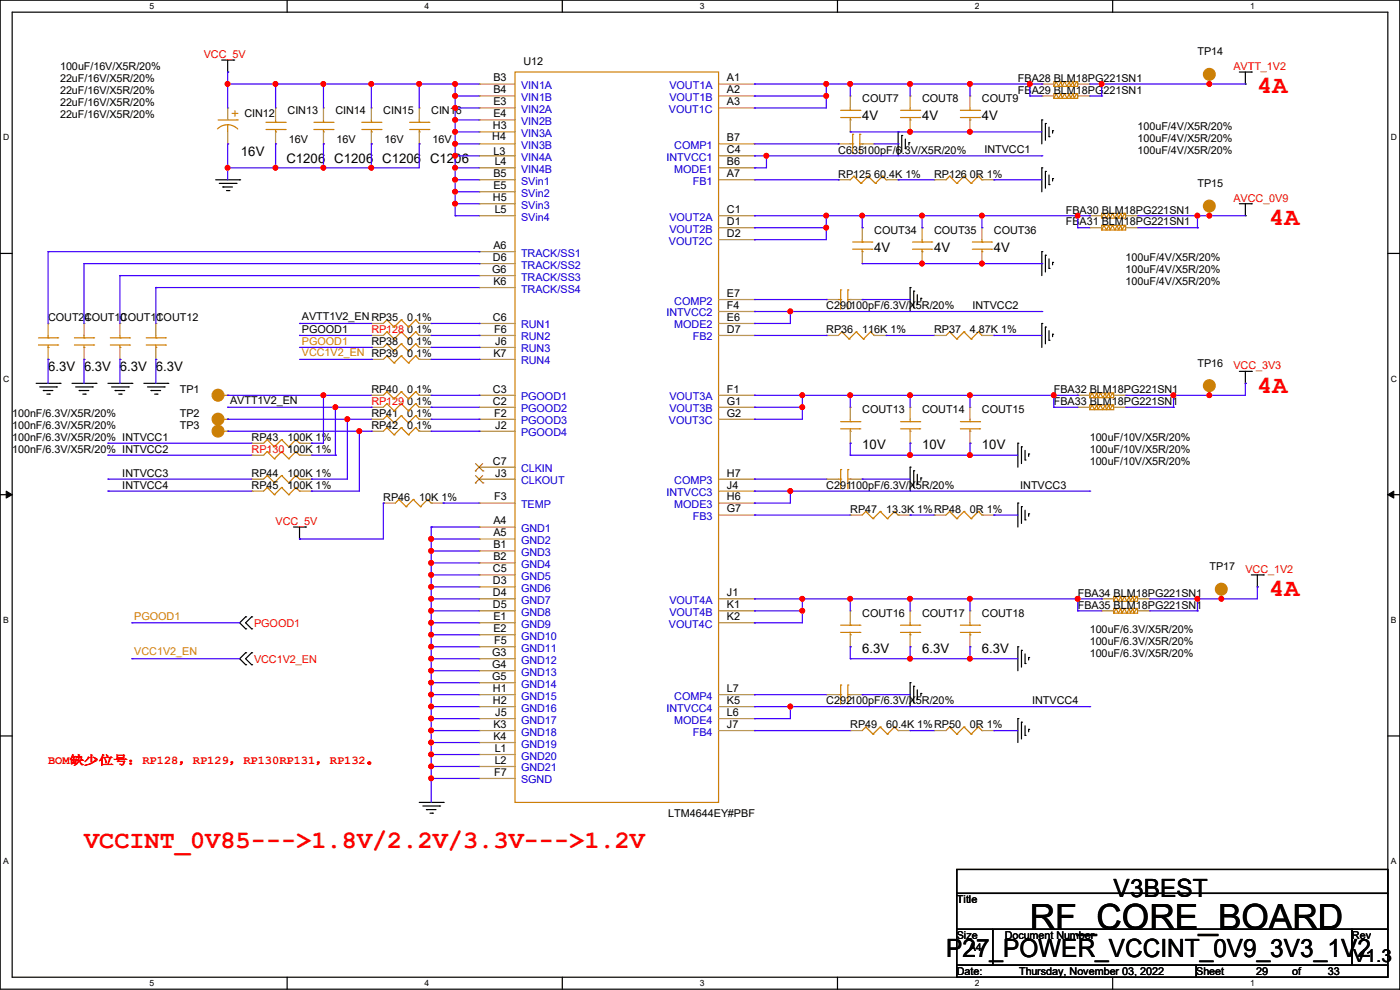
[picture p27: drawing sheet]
<svg xmlns="http://www.w3.org/2000/svg" width="297mm" height="210mm" viewBox="0 0 297 210" stroke-linecap="round" stroke-linejoin="round" font-family="sans-serif">
<defs><g id="words">
<text font-size="7.4" x="218.5" y="197.1">RF_CORE_BOARD</text>
<g font-size="5.3" fill="#f00">
<text x="266.7" y="19.8">4A</text>
<text x="269.3" y="47.7">4A</text>
<text x="266.7" y="83.3">4A</text>
<text x="269.3" y="126.4">4A</text>
<text x="17.8" y="179.8">VCCINT_0V85---&gt;1.8V/2.2V/3.3V---&gt;1.2V</text>
</g>
<g font-size="5.3">
<text x="236.3" y="190.2">V3BEST</text>
<text x="200.7" y="202.9">P27_POWER_VCCINT_0V9_3V3_1V2</text>
</g>
<text font-size="3.8" x="287.1" y="204.1">V1.3</text>
<text font-size="2.8" fill="#cc8006" x="49.1" y="24.9">+</text>
<g font-size="2.8">
<text x="182.9" y="25.4">4V</text>
<text x="195.6" y="25.4">4V</text>
<text x="208.3" y="25.4">4V</text>
<text x="51.1" y="33.1">16V</text>
<text x="60.7" y="34.6">C1206</text>
<text x="70.9" y="34.6">C1206</text>
<text x="81.1" y="34.6">C1206</text>
<text x="91.2" y="34.6">C1206</text>
<text x="185.5" y="53.4">4V</text>
<text x="198.2" y="53.4">4V</text>
<text x="210.9" y="53.4">4V</text>
<text x="10.2" y="78.8">6.3V</text>
<text x="17.8" y="78.8">6.3V</text>
<text x="25.4" y="78.8">6.3V</text>
<text x="33.1" y="78.8">6.3V</text>
<text x="182.9" y="95.3">10V</text>
<text x="195.6" y="95.3">10V</text>
<text x="208.3" y="95.3">10V</text>
<text x="182.9" y="138.5">6.3V</text>
<text x="195.6" y="138.5">6.3V</text>
<text x="208.3" y="138.5">6.3V</text>
</g>
<text font-size="2.5" fill="#f00" x="10.2" y="162.1">BOM缺少位号：RP128，RP129，RP130RP131，RP132。</text>
<g font-size="2.3">
<text x="254" y="11.8">TP14</text>
<text x="12.7" y="14.8">100uF/16V/X5R/20%</text>
<text x="12.7" y="17.4">22uF/16V/X5R/20%</text>
<text x="104.7" y="17.3">B3</text>
<text x="111" y="13.8">U12</text>
<text x="154.2" y="17.3">A1</text>
<text x="215.9" y="17.4">FBA28 BLM18PG221SN1</text>
<text x="12.7" y="19.9">22uF/16V/X5R/20%</text>
<text x="12.7" y="22.4">22uF/16V/X5R/20%</text>
<text x="104.7" y="19.8">B4</text>
<text x="104.7" y="22.4">E3</text>
<text x="154.2" y="19.8">A2</text>
<text x="154.2" y="22.4">A3</text>
<text x="182.9" y="21.7">COUT7</text>
<text x="195.6" y="21.7">COUT8</text>
<text x="208.3" y="21.7">COUT9</text>
<text x="215.9" y="19.9">FBA29 BLM18PG221SN1</text>
<text x="12.7" y="25">22uF/16V/X5R/20%</text>
<text x="51.9" y="24.7">CIN12</text>
<text x="61" y="24.2">CIN13</text>
<text x="71.2" y="24.2">CIN14</text>
<text x="81.3" y="24.2">CIN15</text>
<text x="91.5" y="24.2">CIN16</text>
<text x="104.4" y="29.8">H4</text>
<text x="104.6" y="27.4">H3</text>
<text x="104.7" y="24.9">E4</text>
<text x="154.2" y="30">B7</text>
<text x="241.3" y="27.5">100uF/4V/X5R/20%</text>
<text x="61.3" y="30.3">16V</text>
<text x="71.4" y="30.3">16V</text>
<text x="81.6" y="30.3">16V</text>
<text x="91.7" y="30.3">16V</text>
<text x="104.7" y="32.9">L3</text>
<text x="104.9" y="35.1">L4</text>
<text x="154.2" y="32.5">C4</text>
<text x="154.2" y="35.1">B6</text>
<text x="177.8" y="32.6">C635100pF/6.3V/X5R/20%</text>
<text x="208.8" y="32.6">INTVCC1</text>
<text x="241.3" y="30.1">100uF/4V/X5R/20%</text>
<text x="241.3" y="32.6">100uF/4V/X5R/20%</text>
<text x="104.7" y="37.6">B5</text>
<text x="104.7" y="40.1">E5</text>
<text x="154.2" y="37.6">A7</text>
<text x="177.8" y="37.7">RP125 60.4K 1%</text>
<text x="198.2" y="37.7">RP126 0R 1%</text>
<text x="254" y="39.7">TP15</text>
<text x="104.6" y="42.7">H5</text>
<text x="104.9" y="45.2">L5</text>
<text x="154.2" y="45.2">C1</text>
<text x="154.2" y="47.8">D1</text>
<text x="226.1" y="45.3">FBA30 BLM18PG221SN1</text>
<text x="226.1" y="47.8">FBA31 BLM18PG221SN1</text>
<text x="104.7" y="52.8">A6</text>
<text x="154.2" y="50.3">D2</text>
<text x="185.5" y="49.6">COUT34</text>
<text x="198.2" y="49.6">COUT35</text>
<text x="210.9" y="49.6">COUT36</text>
<text x="104.4" y="57.9">G6</text>
<text x="104.6" y="55.4">D6</text>
<text x="238.8" y="55.5">100uF/4V/X5R/20%</text>
<text x="238.8" y="58">100uF/4V/X5R/20%</text>
<text x="104.7" y="60.5">K6</text>
<text x="154.2" y="63">E7</text>
<text x="154.2" y="65.5">F4</text>
<text x="175.3" y="65.6">C290100pF/6.3V/X5R/20%</text>
<text x="206.3" y="65.6">INTVCC2</text>
<text x="238.8" y="60.5">100uF/4V/X5R/20%</text>
<text x="10.2" y="68.2">COUT24</text>
<text x="17.8" y="68.2">COUT10</text>
<text x="25.4" y="68.2">COUT11</text>
<text x="33.1" y="68.2">COUT12</text>
<text x="64.1" y="67.9">AVTT1V2_ENRP35</text>
<text x="64.1" y="70.7">PGOOD1</text>
<text x="86.4" y="68.2">0 1%</text>
<text x="86.4" y="70.7">0 1%</text>
<text x="104.6" y="68.1">C6</text>
<text x="104.8" y="70.6">F6</text>
<text x="154.2" y="68.1">E6</text>
<text x="154.2" y="70.6">D7</text>
<text x="175.3" y="70.7">RP36</text>
<text x="182.9" y="70.7">116K 1%</text>
<text x="198.2" y="70.7">RP37</text>
<text x="205.8" y="70.7">4.87K 1%</text>
<text x="78.8" y="73.2">RP38</text>
<text x="86.4" y="73.2">0 1%</text>
<text x="86.4" y="75.8">0 1%</text>
<text x="104.7" y="75.7">K7</text>
<text x="105.1" y="73.2">J6</text>
<text x="254" y="77.8">TP16</text>
<text x="38.1" y="83.4">TP1</text>
<text x="78.8" y="83.4">RP40</text>
<text x="86.4" y="83.4">0 1%</text>
<text x="104.6" y="83.3">C3</text>
<text x="154.2" y="83.3">F1</text>
<text x="223.6" y="83.4">FBA32 BLM18PG221SN1</text>
<text x="2.6" y="88.5">100nF/6.3V/X5R/20%</text>
<text x="38.1" y="88.5">TP2</text>
<text x="48.8" y="85.7">AVTT1V2_EN</text>
<text x="78.8" y="88.5">RP41</text>
<text x="86.4" y="88.5">0 1%</text>
<text x="86.4" y="85.9">0 1%</text>
<text x="104.6" y="85.9">C2</text>
<text x="104.8" y="88.4">F2</text>
<text x="154.2" y="85.9">G1</text>
<text x="154.2" y="88.4">G2</text>
<text x="182.9" y="87.7">COUT13</text>
<text x="195.6" y="87.7">COUT14</text>
<text x="208.3" y="87.7">COUT15</text>
<text x="223.6" y="85.9">FBA33 BLM18PG221SN1</text>
<text x="2.6" y="91">100nF/6.3V/X5R/20%</text>
<text x="2.6" y="93.6">100nF/6.3V/X5R/20% INTVCC1</text>
<text x="38.1" y="91">TP3</text>
<text x="53.4" y="93.6">RP43</text>
<text x="61" y="93.6">100K 1%</text>
<text x="78.8" y="91">RP42</text>
<text x="86.4" y="91">0 1%</text>
<text x="105.1" y="90.9">J2</text>
<text x="231.2" y="93.6">100uF/10V/X5R/20%</text>
<text x="2.6" y="96.1">100nF/6.3V/X5R/20% INTVCC2</text>
<text x="26" y="101.1">INTVCC3</text>
<text x="53.4" y="101.2">RP44</text>
<text x="61" y="101.2">100K 1%</text>
<text x="61" y="96.1">100K 1%</text>
<text x="104.6" y="98.6">C7</text>
<text x="105.1" y="101.1">J3</text>
<text x="154.2" y="101.1">H7</text>
<text x="231.2" y="96.1">100uF/10V/X5R/20%</text>
<text x="231.2" y="98.6">100uF/10V/X5R/20%</text>
<text x="26" y="103.7">INTVCC4</text>
<text x="53.4" y="103.7">RP45</text>
<text x="61" y="103.7">100K 1%</text>
<text x="81.3" y="106.3">RP46</text>
<text x="88.9" y="106.3">10K 1%</text>
<text x="104.8" y="106.2">F3</text>
<text x="154.2" y="103.6">J4</text>
<text x="154.2" y="106.2">H6</text>
<text x="175.3" y="103.7">C291100pF/6.3V/X5R/20%</text>
<text x="216.5" y="103.7">INTVCC3</text>
<text x="104.7" y="111.3">A4</text>
<text x="104.7" y="113.8">A5</text>
<text x="154.2" y="108.7">G7</text>
<text x="180.4" y="108.8">RP47</text>
<text x="188" y="108.8">13.3K 1%RP48</text>
<text x="205.8" y="108.8">0R 1%</text>
<text x="104.7" y="116.3">B1</text>
<text x="104.7" y="118.9">B2</text>
<text x="104.6" y="121.4">C5</text>
<text x="104.6" y="124">D3</text>
<text x="256.6" y="121">TP17</text>
<text x="104.6" y="126.5">D4</text>
<text x="104.6" y="129">D5</text>
<text x="104.7" y="131.6">E1</text>
<text x="154.2" y="126.5">J1</text>
<text x="154.2" y="129">K1</text>
<text x="154.2" y="131.6">K2</text>
<text x="182.9" y="130.9">COUT16</text>
<text x="195.6" y="130.9">COUT17</text>
<text x="208.3" y="130.9">COUT18</text>
<text x="228.6" y="126.6">FBA34 BLM18PG221SN1</text>
<text x="228.6" y="129.1">FBA35 BLM18PG221SN1</text>
<text x="104.7" y="134.1">E2</text>
<text x="104.8" y="136.7">F5</text>
<text x="231.2" y="134.2">100uF/6.3V/X5R/20%</text>
<text x="231.2" y="136.7">100uF/6.3V/X5R/20%</text>
<text x="104.4" y="139.2">G3</text>
<text x="104.4" y="141.7">G4</text>
<text x="231.2" y="139.3">100uF/6.3V/X5R/20%</text>
<text x="104.4" y="144.3">G5</text>
<text x="104.6" y="146.8">H1</text>
<text x="104.6" y="149.4">H2</text>
<text x="154.2" y="146.8">L7</text>
<text x="154.2" y="149.4">K5</text>
<text x="175.3" y="149.4">C292100pF/6.3V/X5R/20%</text>
<text x="219" y="149.4">INTVCC4</text>
<text x="104.7" y="154.4">K3</text>
<text x="105.1" y="151.9">J5</text>
<text x="154.2" y="151.9">L6</text>
<text x="154.2" y="154.4">J7</text>
<text x="180.4" y="154.5">RP49</text>
<text x="188" y="154.5">60.4K 1%RP50</text>
<text x="205.8" y="154.5">0R 1%</text>
<text x="104.7" y="157">K4</text>
<text x="104.9" y="159.5">L1</text>
<text x="104.8" y="164.6">F7</text>
<text x="104.9" y="162.1">L2</text>
<text x="141.8" y="173.3">LTM4644EY#PBF</text>
<text x="203" y="191.6">Title</text>
<text x="203" y="199.2">Size</text>
<text x="205.5" y="201.8">A4</text>
<text x="213.1" y="199.2">Document Number</text>
<text x="286.8" y="199.2">Rev</text>
<text x="203" y="206.8">Date:</text>
<text x="216.2" y="206.8">Thursday, November 03, 2022</text>
<text x="253.8" y="206.8">Sheet</text>
<text x="266.5" y="206.8">29</text>
<text x="274.1" y="206.8">of</text>
<text x="281.7" y="206.8">33</text>
</g>
<g font-size="2.3" fill="#f00">
<text x="43.2" y="12.3">VCC_5V</text>
<text x="261.7" y="14.8">AVTT_1V2</text>
<text x="261.7" y="42.8">AVCC_0V9</text>
<text x="78.8" y="70.7">RP128</text>
<text x="261.7" y="78.3">VCC_3V3</text>
<text x="78.8" y="85.9">RP129</text>
<text x="53.4" y="96.1">RP130</text>
<text x="58.5" y="111.3">VCC_5V</text>
<text x="264.2" y="121.5">VCC_1V2</text>
<text x="53.9" y="132.9">PGOOD1</text>
<text x="53.9" y="140.5">VCC1V2_EN</text>
</g>
<g font-size="2.3" fill="#00c">
<text x="110.5" y="18.9">VIN1A</text>
<text x="110.5" y="21.4">VIN1B</text>
<text x="110.5" y="24">VIN2A</text>
<text x="141.9" y="24">VOUT1C</text>
<text x="142" y="18.9">VOUT1A</text>
<text x="142" y="21.4">VOUT1B</text>
<text x="110.5" y="26.5">VIN2B</text>
<text x="110.5" y="29">VIN3A</text>
<text x="110.5" y="31.6">VIN3B</text>
<text x="110.5" y="34.1">VIN4A</text>
<text x="141.4" y="34.1">INTVCC1</text>
<text x="143" y="31.6">COMP1</text>
<text x="110.5" y="36.7">VIN4B</text>
<text x="110.5" y="39.2">SVin1</text>
<text x="110.5" y="41.7">SVin2</text>
<text x="143" y="36.7">MODE1</text>
<text x="147" y="39.2">FB1</text>
<text x="110.5" y="44.3">SVin3</text>
<text x="110.5" y="46.8">SVin4</text>
<text x="142" y="46.8">VOUT2A</text>
<text x="141.9" y="51.9">VOUT2C</text>
<text x="142" y="49.4">VOUT2B</text>
<text x="110.5" y="54.4">TRACK/SS1</text>
<text x="110.5" y="57">TRACK/SS2</text>
<text x="110.5" y="59.5">TRACK/SS3</text>
<text x="110.5" y="62.1">TRACK/SS4</text>
<text x="143" y="64.6">COMP2</text>
<text x="110.5" y="69.7">RUN1</text>
<text x="141.4" y="67.1">INTVCC2</text>
<text x="143" y="69.7">MODE2</text>
<text x="110.5" y="72.2">RUN2</text>
<text x="110.5" y="74.8">RUN3</text>
<text x="110.5" y="77.3">RUN4</text>
<text x="147" y="72.2">FB2</text>
<text x="110.5" y="84.9">PGOOD1</text>
<text x="110.5" y="87.5">PGOOD2</text>
<text x="142" y="84.9">VOUT3A</text>
<text x="142" y="87.5">VOUT3B</text>
<text x="110.5" y="90">PGOOD3</text>
<text x="110.5" y="92.5">PGOOD4</text>
<text x="141.9" y="90">VOUT3C</text>
<text x="110.5" y="100.2">CLKIN</text>
<text x="110.5" y="102.7">CLKOUT</text>
<text x="110.5" y="107.8">TEMP</text>
<text x="141.4" y="105.2">INTVCC3</text>
<text x="143" y="102.7">COMP3</text>
<text x="143" y="107.8">MODE3</text>
<text x="110.5" y="112.9">GND1</text>
<text x="147" y="110.3">FB3</text>
<text x="110.5" y="115.4">GND2</text>
<text x="110.5" y="117.9">GND3</text>
<text x="110.5" y="120.5">GND4</text>
<text x="110.5" y="123">GND5</text>
<text x="110.5" y="125.6">GND6</text>
<text x="110.5" y="128.1">GND7</text>
<text x="110.5" y="130.6">GND8</text>
<text x="142" y="128.1">VOUT4A</text>
<text x="142" y="130.6">VOUT4B</text>
<text x="110.5" y="133.2">GND9</text>
<text x="110.5" y="135.7">GND10</text>
<text x="141.9" y="133.2">VOUT4C</text>
<text x="110.5" y="138.3">GND11</text>
<text x="110.5" y="140.8">GND12</text>
<text x="110.5" y="143.3">GND13</text>
<text x="110.5" y="145.9">GND14</text>
<text x="110.5" y="148.4">GND15</text>
<text x="143" y="148.4">COMP4</text>
<text x="110.5" y="151">GND16</text>
<text x="110.5" y="153.5">GND17</text>
<text x="141.4" y="151">INTVCC4</text>
<text x="143" y="153.5">MODE4</text>
<text x="110.5" y="156">GND18</text>
<text x="110.5" y="158.6">GND19</text>
<text x="110.5" y="161.1">GND20</text>
<text x="147" y="156">FB4</text>
<text x="110.5" y="163.7">GND21</text>
<text x="110.5" y="166.2">SGND</text>
</g>
<g font-size="2.3" fill="#ff8000">
<text x="64.1" y="75.5">VCC1V2_EN RP39</text>
<text x="64.1" y="73.2">PGOOD1</text>
<text x="28.5" y="131.6">PGOOD1</text>
<text x="28.5" y="139">VCC1V2_EN</text>
</g>
<g font-size="1.8">
<text x="31.7" y="1.9">5</text>
<text x="90.1" y="1.9">4</text>
<text x="148.5" y="1.9">3</text>
<text x="206.8" y="1.9">2</text>
<text x="265.2" y="1.9">1</text>
<text x=".7" y="29.8">D</text>
<text x="295.1" y="29.8">D</text>
<text x=".7" y="80.9">C</text>
<text x="295.1" y="80.9">C</text>
<text x=".7" y="132.1">B</text>
<text x="295.1" y="132.1">B</text>
<text x=".7" y="183.3">A</text>
<text x="295.1" y="183.3">A</text>
<text x="31.7" y="209.2">5</text>
<text x="90.1" y="209.2">4</text>
<text x="148.5" y="209.2">3</text>
<text x="206.8" y="209.2">2</text>
<text x="265.2" y="209.2">1</text>
</g>
</g></defs>
<path d="M0 0h297v209.8h-297zM2.6 2.6h291.8v204.7h-291.8z" fill="none" stroke="#000" stroke-width=".25"/>
<g fill="#fff">
<path d="M31.7 .3h1v2h-1z"/>
<path d="M31.7 207.6h1v1.9h-1z"/>
</g>
<path d="M60.9 0v2.6M60.9 207.3v2.5" fill="none" stroke="#000" stroke-width=".25"/>
<g fill="#fff">
<path d="M90.1 .3h1v2h-1z"/>
<path d="M90.1 207.6h1v1.9h-1z"/>
</g>
<path d="M119.3 0v2.6M119.3 207.3v2.5" fill="none" stroke="#000" stroke-width=".25"/>
<g fill="#fff">
<path d="M148.5 .3h.9v2h-.9z"/>
<path d="M148.5 207.6h.9v1.9h-.9z"/>
</g>
<path d="M177.7 0v2.6M177.7 207.3v2.5" fill="none" stroke="#000" stroke-width=".25"/>
<g fill="#fff">
<path d="M206.8 .3h1v2h-1z"/>
<path d="M206.8 207.6h1v1.9h-1z"/>
</g>
<path d="M236.1 0v2.6M236.1 207.3v2.5" fill="none" stroke="#000" stroke-width=".25"/>
<g fill="#fff">
<path d="M265.2 .3h1v2h-1z"/>
<path d="M265.2 207.6h1v1.9h-1z"/>
<path d="M.7 28.2h1.2v1.9h-1.2z"/>
<path d="M295.1 28.2h1.2v1.9h-1.2z"/>
<path d="M.7 79.3h1.2v2h-1.2z"/>
<path d="M295.1 79.3h1.2v2h-1.2z"/>
</g>
<path d="M0 53.8h2.6M294.4 53.8h2.6" fill="none" stroke="#000" stroke-width=".25"/>
<g fill="#fff">
<path d="M.7 130.5h1.2v2h-1.2z"/>
<path d="M295.1 130.5h1.1v2h-1.1z"/>
</g>
<path d="M0 104.9h2.6M294.4 104.9h2.6" fill="none" stroke="#000" stroke-width=".25"/>
<path d="M1.3 104.2l1.3 .7-1.3 .8zM294.4 104.9l1.3-.7v1.5z" fill="#000" stroke="#000" stroke-width=".21"/>
<g fill="#fff">
<path d="M.7 181.7h1.2v2h-1.2z"/>
<path d="M295.1 181.7h1.1v2h-1.1z"/>
</g>
<g fill="none" stroke="#000" stroke-width=".25">
<path d="M47 12.7h2.6M48.3 15.3h.1M48.3 12.7v2.6M49.6 12.7h.1M262.9 15.3h2.6M264.2 17.8h.1M264.2 15.3v2.5M265.5 15.3h.1M45.8 38.1h5M46.5 38.9h3.6M47.3 39.7h.1M47.3 39.7h2"/>
<path d="M50.1 38.9h.1M50.8 38.1h.1M190.5 28h.1M190.5 28v5.1M191.3 28.7h.1M191.3 28.7v3.6M192.1 31.5h.1M192.1 29.5v2M192.8 30.3h.1M192.8 30.3v.5M221 25.4h.1M221 35.6h.1"/>
<path d="M221 25.4v5.1M221 35.6v5.1M221.8 26.2h.1M221.8 36.4h.1M221.8 26.2v3.6M221.8 36.4v3.5M222.5 29h.1M222.5 39.2h.1M222.5 27v2M222.5 37.1v2.1M223.3 27.7h.1M223.3 37.9h.1"/>
<path d="M223.3 27.7v.5M223.3 37.9v.5M48 40.4h.6M48.6 40.4h.1M221 53.4h.1M221 53.4v5.1M221.8 54.1h.1M221.8 54.1v3.6M222.5 56.9h.1M222.5 54.9v2M223.3 55.7h.1M223.3 55.7v.5"/>
<path d="M262.9 43.2h2.6M264.2 45.8h.1M264.2 43.2v2.6M265.5 43.2h.1M193.1 61h.1M193.1 61v5.1M193.8 61.8h.1M193.8 61.8v3.5M194.6 64.6h.1M194.6 62.5v2.1M195.4 63.3h.1M195.4 63.3v.5"/>
<path d="M221 68.6h.1M221 68.6v5.1M221.8 69.4h.1M221.8 69.4v3.5M222.5 72.2h.1M222.5 70.1v2.1M223.3 70.9h.1M223.3 70.9v.5M262.9 78.8h2.6M264.2 78.8v2.5M265.5 78.8h.1M7.7 81.3h5"/>
<path d="M8.4 82.1h3.6M9.2 82.8h.1M9.2 82.8h2M9.9 83.6h.6M10.5 83.6h.1M12 82.1h.1M12.7 81.3h.1M15.3 81.3h5.1M16 82.1h3.6M16.8 82.8h.1M16.8 82.8h2M17.6 83.6h.5"/>
<path d="M18.1 83.6h.1M19.6 82.1h.1M20.4 81.3h.1M22.9 81.3h5.1M23.7 82.1h3.5M24.4 82.8h.1M24.4 82.8h2.1M25.2 83.6h.5M25.7 83.6h.1M27.2 82.1h.1M28 81.3h.1M30.5 81.3h5.1"/>
<path d="M31.3 82.1h3.5M32 82.8h.1M32 82.8h2.1M32.8 83.6h.5M33.3 83.6h.1M34.8 82.1h.1M35.6 81.3h.1M193.1 99.1h.1M193.1 99.1v5.1M193.8 99.9h.1M193.8 99.9v3.5M215.9 94h.1"/>
<path d="M215.9 94v5.1M216.7 94.8h.1M216.7 94.8v3.5M217.5 97.6h.1M217.5 95.5v2.1M218.2 96.3h.1M218.2 96.3v.5M264.2 81.3h.1M62.3 111.8h2.5M63.5 114.3h.1M63.5 111.8v2.5M64.8 111.8h.1"/>
<path d="M194.6 102.7h.1M194.6 100.6v2.1M195.4 101.4h.1M195.4 101.4v.5M215.9 106.7h.1M215.9 106.7v5.1M216.7 107.5h.1M216.7 107.5v3.5M217.5 110.3h.1M217.5 108.2v2.1M218.2 109h.1M218.2 109v.5"/>
<path d="M52.1 130.9h.1M52.1 133.4h.1M52.1 138.5h.1M52.1 130.9l-1.3 1.2 1.3 1.3M52.1 138.5l-1.3 1.2 1.3 1.3M53.4 133.4h.1M53.4 130.9h.1M53.4 138.5h.1M53.4 130.9l-1.3 1.2 1.3 1.3M53.4 138.5l-1.3 1.2 1.3 1.3M215.9 137.2h.1M215.9 137.2v5.1"/>
<path d="M216.7 138h.1M216.7 138v3.5M217.5 138.7v2.1M218.2 139.5h.1M218.2 139.5v.5M265.5 122h2.5M266.7 124.5h.1M266.7 122v2.5M268 122h.1M0 156.1h2.6M52.1 141h.1M53.4 141h.1"/>
<path d="M193.1 144.8h.1M193.1 144.8v5.1M193.8 145.6h.1M193.8 145.6v3.5M194.6 148.4h.1M194.6 146.3v2.1M195.4 147.1h.1M195.4 147.1v.5M215.9 152.4h.1M215.9 152.4v5.1M216.7 153.2h.1M216.7 153.2v3.6"/>
<path d="M217.5 140.8h.1M217.5 156h.1M217.5 154v2M218.2 154.7h.1M218.2 154.7v.5M294.4 156.1h2.6M88.9 170.2h5.1M89.7 171h3.6M90.5 171.7h.1M90.5 171.7h2M91.2 172.5h.5M91.7 172.5h.1"/>
<path d="M93.3 171h.1M94 170.2h.1M203 184.4h91.4v5.1h-91.4zM203 189.5h91.4v7.6h-91.4zM203 197.1h7.6v7.7h-7.6zM210.6 197.1h76.2v7.7h-76.2zM286.8 197.1h7.6v7.7h-7.6zM203 204.8h50.8v2.5h-50.8zM253.8 204.8h40.6v2.5h-40.6z"/>
</g>
<g fill="none" stroke="#cc8006" stroke-width=".25">
<path d="M109.3 15.3h43.1v154.9h-43.1zM223.6 19.9h5v1h-5zM223.6 17.3h5v1h-5zM228.6 17.8l-.2-.5-.5 1-.3-1-.5 1-.2-1-.5 1-.6-1-.5 1-.2-1-.5 1-.5-1-.5 1M256.6 17.8h.1M256.6 17.1v.7M46.1 27.3a3 3 0 0 1 4.3 .1M46.3 25.4h4M48.3 26.5h.1M48.3 26.5v1.5M50.3 25.4h.1M56.4 26h4.1"/>
<path d="M56.4 27.5h4.1M58.5 26h.1M58.5 28h.1M58.5 25.4v.6M58.5 27.5v.5M60.5 26h.1M60.5 27.5h.1M66.6 26h4.1M66.6 27.5h4.1M68.6 26h.1M68.6 28h.1M68.6 25.4v.6"/>
<path d="M68.6 27.5v.5M70.7 26h.1M70.7 27.5h.1M76.8 26h4M76.8 27.5h4M78.8 26h.1M78.8 28h.1M78.8 25.4v.6M78.8 27.5v.5M80.8 26h.1M80.8 27.5h.1M86.9 26h4.1"/>
<path d="M86.9 27.5h4.1M88.9 26h.1M88.9 28h.1M88.9 25.4v.6M88.9 27.5v.5M91 26h.1M91 27.5h.1M178.4 23.4h4M178.4 24.9h4M180.4 23.4h.1M180.4 25.4h.1M180.4 22.9v.5"/>
<path d="M180.4 24.9v.5M180.4 30.5h.5M180.9 28.5h.1M180.9 30.5h.1M180.9 28.5v4.1M181.1 37.4h.1M181.1 37.4l-.7 .7M181.1 37.4l1.6 1.5M182.4 23.4h.1M182.4 24.9h.1M182.4 28.5h.1M182.4 28.5v4.1"/>
<path d="M182.4 30.5h.5M182.7 38.9h.1M182.9 30.5h.1M184.2 37.4h.1M184.2 37.4l-1.5 1.5M184.2 37.4l1.5 1.5M185.7 38.9h.1M187.2 37.4h.1M187.2 37.4l-1.5 1.5M187.2 37.4l.8 .7M188 38.1h.1M191.1 23.4h4"/>
<path d="M191.1 24.9h4M193.1 23.4h.1M193.1 25.4h.1M193.1 22.9v.5M193.1 24.9v.5M195.1 23.4h.1M195.1 24.9h.1M201.5 37.4h.1M201.5 37.4l-.8 .7M201.5 37.4l1.5 1.5M203 38.9h.1M203.8 23.4h4"/>
<path d="M203.8 24.9h4M204.5 37.4h.1M204.5 37.4l-1.5 1.5M204.5 37.4l1.5 1.5M205.8 23.4h.1M205.8 25.4h.1M205.8 22.9v.5M205.8 24.9v.5M206 38.9h.1M207.6 37.4h.1M207.6 37.4l-1.6 1.5M207.6 37.4l.7 .7"/>
<path d="M207.8 23.4h.1M207.8 24.9h.1M208.3 38.1h.1M228.6 20.4l-.2-.5-.5 1-.3-1-.5 1-.2-1-.5 1-.6-1-.5 1-.2-1-.5 1-.5-1-.5 1M180.9 51.4h4.1M180.9 52.9h4.1M182.9 51.4h.1M182.9 53.4h.1M182.9 50.8v.6M182.9 52.9v.5M185 51.4h.1M185 52.9h.1"/>
<path d="M193.6 51.4h4.1M193.6 52.9h4.1M195.6 51.4h.1M195.6 53.4h.1M195.6 50.8v.6M195.6 52.9v.5M197.7 51.4h.1M197.7 52.9h.1M206.3 51.4h4.1M206.3 52.9h4.1M208.3 51.4h.1M208.3 53.4h.1"/>
<path d="M208.3 50.8v.6M208.3 52.9v.5M210.4 51.4h.1M210.4 52.9h.1M233.7 45.3h5.1v1h-5.1zM233.7 47.8h5.1v1h-5.1zM238.8 45.8l-.3-.5-.5 1-.2-1-.5 1-.3-1-.5 1-.5-1-.5 1-.3-1-.5 1-.5-1-.5 1M238.8 48.3l-.3-.5-.5 1-.2-1-.5 1-.3-1-.5 1-.5-1-.5 1-.3-1-.5 1-.5-1-.5 1M256.6 45.8h.1M256.6 45v.8M8.2 71.7h4M8.2 73.2h4"/>
<path d="M10.2 71.7h.1M10.2 73.7h.1M10.2 71.2v.5M10.2 73.2v.5M12.2 71.7h.1M12.2 73.2h.1M15.8 71.7h4.1M15.8 73.2h4.1M17.8 71.7h.1M17.8 73.7h.1M17.8 71.2v.5M17.8 73.2v.5"/>
<path d="M19.9 71.7h.1M19.9 73.2h.1M23.4 71.7h4.1M23.4 73.2h4.1M25.4 71.7h.1M25.4 73.7h.1M25.4 71.2v.5M25.4 73.2v.5M27.5 71.7h.1M27.5 73.2h.1M31 71.7h4.1M31 73.2h4.1"/>
<path d="M33.1 71.7h.1M33.1 73.7h.1M33.1 71.2v.5M33.1 73.2v.5M35.1 71.7h.1M35.1 73.2h.1M82.1 70.4h.1M82.1 72.9h.1M82.1 67.9h.1M82.1 75.5h.1M82.1 67.9l-.8 .7M82.1 70.4l-.8 .8"/>
<path d="M82.1 70.4l1.5 1.5M82.1 72.9l-.8 .8M82.1 72.9l1.5 1.6M82.1 67.9l1.5 1.5M82.1 75.5l-.8 .7M82.1 75.5l1.5 1.5M83.6 71.9h.1M83.6 74.5h.1M83.6 69.4h.1M83.6 77h.1M85.1 70.4h.1M85.1 72.9h.1"/>
<path d="M85.1 67.9h.1M85.1 75.5h.1M85.1 67.9l-1.5 1.5M85.1 70.4l-1.5 1.5M85.1 70.4l1.6 1.5M85.1 72.9l-1.5 1.6M85.1 72.9l1.6 1.6M85.1 67.9l1.6 1.5M85.1 75.5l-1.5 1.5M85.1 75.5l1.6 1.5M86.7 71.9h.1M86.7 74.5h.1"/>
<path d="M86.7 69.4h.1M86.7 77h.1M88.2 70.4h.1M88.2 72.9h.1M88.2 67.9h.1M88.2 75.5h.1M88.2 67.9l-1.5 1.5M88.2 70.4l-1.5 1.5M88.2 70.4l.7 .8M88.2 72.9l-1.5 1.6M88.2 72.9l.7 .8M88.2 67.9l.7 .7"/>
<path d="M88.2 75.5l-1.5 1.5M88.2 75.5l.7 .7M88.9 71.2h.1M88.9 73.7h.1M88.9 68.6h.1M88.9 76.2h.1M177.8 63.5h.6M178.4 61.5h.1M178.4 63.5h.1M178.4 61.5v4.1M178.6 70.4h.1M178.6 70.4l-.8 .8"/>
<path d="M178.6 70.4l1.5 1.5M179.9 61.5h.1M179.9 61.5v4.1M179.9 63.5h.5M180.1 71.9h.1M180.4 63.5h.1M181.7 70.4h.1M181.7 70.4l-1.6 1.5M181.7 70.4l1.5 1.5M183.2 71.9h.1M184.7 70.4h.1M184.7 70.4l-1.5 1.5"/>
<path d="M184.7 70.4l.8 .8M185.5 71.2h.1M201.5 70.4h.1M201.5 70.4l-.8 .8M201.5 70.4l1.5 1.5M203 71.9h.1M204.5 70.4h.1M204.5 70.4l-1.5 1.5M204.5 70.4l1.5 1.5M206 71.9h.1M207.6 70.4h.1M207.6 70.4l-1.6 1.5"/>
<path d="M207.6 70.4l.7 .8M208.3 71.2h.1M47.5 91.5h.8M47.5 83.9h.8M47.5 88.9h.8M48.3 91.5h.1M48.3 83.9h.1M48.3 88.9h.1M56.7 93.3h.1M56.7 95.8h.1M56.7 93.3l-.8 .7M56.7 93.3l1.5 1.5"/>
<path d="M56.7 95.8l-.8 .8M56.7 95.8l1.5 1.5M58.2 94.8h.1M58.2 97.3h.1M59.7 93.3h.1M59.7 95.8h.1M59.7 93.3l-1.5 1.5M59.7 93.3l1.6 1.5M59.7 95.8l-1.5 1.5M59.7 95.8l1.6 1.5M61.3 94.8h.1M61.3 97.3h.1"/>
<path d="M62.8 93.3h.1M62.8 95.8h.1M62.8 93.3l-1.5 1.5M62.8 93.3l.7 .7M62.8 95.8l-1.5 1.5M62.8 95.8l.7 .8M63.5 94h.1M63.5 96.6h.1M82.1 88.2h.1M82.1 90.7h.1M82.1 85.6h.1M82.1 83.1h.1"/>
<path d="M82.1 88.2l-.8 .7M82.1 88.2l1.5 1.5M82.1 90.7l-.8 .8M82.1 90.7l1.5 1.5M82.1 85.6l-.8 .8M82.1 85.6l1.5 1.6M82.1 83.1l-.8 .8M82.1 83.1l1.5 1.5M83.6 89.7h.1M83.6 92.2h.1M83.6 87.2h.1M83.6 84.6h.1"/>
<path d="M85.1 88.2h.1M85.1 90.7h.1M85.1 85.6h.1M85.1 83.1h.1M85.1 88.2l-1.5 1.5M85.1 88.2l1.6 1.5M85.1 90.7l-1.5 1.5M85.1 90.7l1.6 1.5M85.1 85.6l-1.5 1.6M85.1 85.6l1.6 1.6M85.1 83.1l-1.5 1.5M85.1 83.1l1.6 1.5"/>
<path d="M86.7 89.7h.1M86.7 92.2h.1M86.7 87.2h.1M86.7 84.6h.1M88.2 88.2h.1M88.2 90.7h.1M88.2 85.6h.1M88.2 83.1h.1M88.2 88.2l-1.5 1.5M88.2 88.2l.7 .7M88.2 90.7l-1.5 1.5M88.2 90.7l.7 .8"/>
<path d="M88.2 85.6l-1.5 1.6M88.2 85.6l.7 .8M88.2 83.1l-1.5 1.5M88.2 83.1l.7 .8M88.9 88.9h.1M88.9 91.5h.1M88.9 86.4h.1M88.9 83.9h.1M178.4 99.6h.1M178.4 99.6v4.1M178.4 89.5h4M178.4 91h4"/>
<path d="M179.9 99.6h.1M179.9 99.6v4.1M180.4 89.5h.1M180.4 91.5h.1M180.4 88.9v.6M180.4 91v.5M182.4 89.5h.1M182.4 91h.1M191.1 89.5h4M191.1 91h4M193.1 89.5h.1M193.1 91.5h.1"/>
<path d="M193.1 88.9v.6M193.1 91v.5M195.1 89.5h.1M195.1 91h.1M203.8 89.5h4M203.8 91h4M205.8 89.5h.1M205.8 91.5h.1M205.8 88.9v.6M205.8 91v.5M207.8 89.5h.1M207.8 91h.1"/>
<path d="M231.2 85.9h5.1v1h-5.1zM231.2 83.4h5.1v1h-5.1zM236.3 86.4l-.3-.5-.5 1-.3-1-.5 1-.2-1-.5 1-.5-1-.5 1-.3-1-.5 1-.5-1-.5 1M236.3 83.9l-.3-.5-.5 1-.3-1-.5 1-.2-1-.5 1-.5-1-.5 1-.3-1-.5 1-.5-1-.5 1M256.6 83.9h.1M256.6 83.1v.8M56.7 100.9h.1M56.7 103.4h.1M56.7 100.9l-.8 .7M56.7 100.9l1.5 1.5M56.7 103.4l-.8 .8M56.7 103.4l1.5 1.5"/>
<path d="M58.2 102.4h.1M58.2 104.9h.1M59.7 100.9h.1M59.7 103.4h.1M59.7 100.9l-1.5 1.5M59.7 100.9l1.6 1.5M59.7 103.4l-1.5 1.5M59.7 103.4l1.6 1.5M61.3 102.4h.1M61.3 104.9h.1M62.8 100.9h.1M62.8 103.4h.1"/>
<path d="M62.8 100.9l-1.5 1.5M62.8 100.9l.7 .7M62.8 103.4l-1.5 1.5M62.8 103.4l.7 .8M63.5 101.6h.1M63.5 104.2h.1M84.6 106h.1M84.6 106l-.7 .7M84.6 106l1.5 1.5M86.1 107.5h.1M87.7 106h.1M87.7 106l-1.6 1.5"/>
<path d="M87.7 106l1.5 1.5M89.2 107.5h.1M90.7 106h.1M90.7 106l-1.5 1.5M90.7 106l.8 .7M91.5 106.7h.1M177.8 101.6h.6M178.4 101.6h.1M179.9 101.6h.5M180.4 101.6h.1M183.7 108.5h.1M183.7 108.5l-.8 .8"/>
<path d="M183.7 108.5l1.5 1.5M185.2 110h.1M186.7 108.5h.1M186.7 108.5l-1.5 1.5M186.7 108.5l1.6 1.5M188.3 110h.1M189.8 108.5h.1M189.8 108.5l-1.5 1.5M189.8 108.5l.7 .8M190.5 109.3h.1M201.5 108.5h.1M201.5 108.5l-.8 .8"/>
<path d="M201.5 108.5l1.5 1.5M203 110h.1M204.5 108.5h.1M204.5 108.5l-1.5 1.5M204.5 108.5l1.5 1.5M206 110h.1M207.6 108.5h.1M207.6 108.5l-1.6 1.5M207.6 108.5l.7 .8M208.3 109.3h.1M178.4 132.6h4M178.4 134.2h4"/>
<path d="M180.4 132.6h.1M180.4 134.7h.1M180.4 132.1v.5M180.4 134.2v.5M182.4 132.6h.1M182.4 134.2h.1M191.1 132.6h4M191.1 134.2h4M193.1 132.6h.1M193.1 134.7h.1M193.1 132.1v.5M193.1 134.2v.5"/>
<path d="M195.1 132.6h.1M195.1 134.2h.1M203.8 132.6h4M203.8 134.2h4M205.8 132.6h.1M205.8 134.7h.1M205.8 132.1v.5M205.8 134.2v.5M207.8 132.6h.1M207.8 134.2h.1M236.3 126.5h5v1.1h-5zM236.3 129.1h5v1h-5z"/>
<path d="M241.3 127l-.2-.5-.5 1.1-.3-1.1-.5 1.1-.2-1.1-.5 1.1-.6-1.1-.5 1.1-.2-1.1-.5 1.1-.5-1.1-.5 1.1M241.3 129.6l-.2-.5-.5 1-.3-1-.5 1-.2-1-.5 1-.6-1-.5 1-.2-1-.5 1-.5-1-.5 1M259.1 127h.1M259.1 126.3v.7M177.8 147.4h.6M178.4 145.3h.1M178.4 147.4h.1M178.4 145.3v4.1M179.9 145.3h.1M179.9 145.3v4.1M179.9 147.4h.5M180.4 147.4h.1"/>
<path d="M183.7 154.2h.1M183.7 154.2l-.8 .8M183.7 154.2l1.5 1.5M185.2 155.7h.1M186.7 154.2h.1M186.7 154.2l-1.5 1.5M186.7 154.2l1.6 1.5M188.3 155.7h.1M189.8 154.2h.1M189.8 154.2l-1.5 1.5M189.8 154.2l.7 .8M190.5 155h.1"/>
<path d="M201.5 154.2h.1M201.5 154.2l-.8 .8M201.5 154.2l1.5 1.5M203 155.7h.1M204.5 154.2h.1M204.5 154.2l-1.5 1.5M204.5 154.2l1.5 1.5M206 155.7h.1M207.6 154.2h.1M207.6 154.2l-1.6 1.5M207.6 154.2l.7 .8M208.3 155h.1"/>
</g>
<g fill="none" stroke="#a84" stroke-width=".25">
<path d="M101.6 17.8h.1M101.6 17.8h7.7M152.4 17.8h7.7M160.1 17.8h.1M221 17.8h.1M221 17.8h2.6M228.6 17.8h2.6M231.2 17.8h.1M256.6 17.8h.1M48.3 22.9h.1M48.3 30.5h.1M48.3 22.9v2.5"/>
<path d="M48.3 28v2.5M58.5 22.9h.1M58.5 30.5h.1M58.5 22.9v2.5M58.5 28v2.5M68.6 22.9h.1M68.6 30.5h.1M68.6 22.9v2.5M68.6 28v2.5M78.8 22.9h.1M78.8 30.5h.1M78.8 22.9v2.5"/>
<path d="M78.8 28v2.5M88.9 22.9h.1M88.9 30.5h.1M88.9 22.9v2.5M88.9 28v2.5M101.6 20.4h.1M101.6 22.9h.1M101.6 25.4h.1M101.6 28h.1M101.6 30.5h.1M101.6 33.1h.1M101.6 35.6h.1"/>
<path d="M101.6 38.1h.1M101.6 20.4h7.7M101.6 22.9h7.7M101.6 25.4h7.7M101.6 28h7.7M101.6 30.5h7.7M101.6 33.1h7.7M101.6 35.6h7.7M101.6 38.1h7.7M152.4 20.4h7.7M152.4 22.9h7.7M152.4 30.5h7.7"/>
<path d="M152.4 33.1h7.7M152.4 35.6h7.7M152.4 38.1h7.7M160.1 20.4h.1M160.1 22.9h.1M160.1 30.5h.1M160.1 33.1h.1M160.1 35.6h.1M160.1 38.1h.1M177.8 38.1h.1M177.8 30.5h.1M177.8 30.5h2.6"/>
<path d="M177.8 38.1h2.6M180.4 20.4h.1M180.4 28h.1M180.4 20.4v2.5M180.4 25.4v2.6M182.9 30.5h2.6M185.5 30.5h.1M188 38.1h2.5M190.5 38.1h.1M193.1 20.4h.1M193.1 28h.1M193.1 20.4v2.5"/>
<path d="M193.1 25.4v2.6M198.2 38.1h.1M198.2 38.1h2.5M205.8 20.4h.1M205.8 28h.1M205.8 20.4v2.5M205.8 25.4v2.6M208.3 38.1h2.6M210.9 38.1h.1M221 20.4h.1M221 20.4h2.6M228.6 20.4h2.6"/>
<path d="M231.2 20.4h.1M101.6 40.7h.1M101.6 43.2h.1M101.6 45.8h.1M101.6 53.4h.1M101.6 55.9h.1M101.6 58.5h.1M101.6 40.7h7.7M101.6 43.2h7.7M101.6 45.8h7.7M101.6 53.4h7.7M101.6 55.9h7.7"/>
<path d="M101.6 58.5h7.7M152.4 45.8h7.7M152.4 48.3h7.7M152.4 50.8h7.7M160.1 45.8h.1M160.1 48.3h.1M160.1 50.8h.1M182.9 48.3h.1M182.9 55.9h.1M182.9 48.3v2.5M182.9 53.4v2.5M195.6 48.3h.1"/>
<path d="M195.6 55.9h.1M195.6 48.3v2.5M195.6 53.4v2.5M208.3 48.3h.1M208.3 55.9h.1M208.3 48.3v2.5M208.3 53.4v2.5M231.2 45.8h.1M231.2 48.3h.1M231.2 45.8h2.5M231.2 48.3h2.5M238.8 45.8h2.5"/>
<path d="M238.8 48.3h2.5M241.3 45.8h.1M241.3 48.3h.1M256.6 45.8h.1M10.2 68.6h.1M10.2 76.2h.1M10.2 68.6v2.6M10.2 73.7v2.5M17.8 68.6h.1M17.8 76.2h.1M17.8 68.6v2.6M17.8 73.7v2.5"/>
<path d="M25.4 68.6h.1M25.4 76.2h.1M25.4 68.6v2.6M25.4 73.7v2.5M33.1 68.6h.1M33.1 76.2h.1M33.1 68.6v2.6M33.1 73.7v2.5M78.8 71.2h.1M78.8 73.7h.1M78.8 68.6h.1M78.8 76.2h.1"/>
<path d="M78.8 68.6h2.5M78.8 71.2h2.5M78.8 73.7h2.5M78.8 76.2h2.5M88.9 68.6h2.6M88.9 71.2h2.6M88.9 73.7h2.6M88.9 76.2h2.6M91.5 71.2h.1M91.5 73.7h.1M91.5 68.6h.1M91.5 76.2h.1"/>
<path d="M101.6 61h.1M101.6 68.6h.1M101.6 71.2h.1M101.6 73.7h.1M101.6 76.2h.1M101.6 61h7.7M101.6 68.6h7.7M101.6 71.2h7.7M101.6 73.7h7.7M101.6 76.2h7.7M152.4 68.6h7.7M152.4 71.2h7.7"/>
<path d="M152.4 63.5h7.7M152.4 66.1h7.7M160.1 63.5h.1M160.1 66.1h.1M160.1 68.6h.1M160.1 71.2h.1M175.3 71.2h.1M175.3 63.5h.1M175.3 71.2h2.5M175.3 63.5h2.5M180.4 63.5h2.5M182.9 63.5h.1"/>
<path d="M185.5 71.2h2.5M188 71.2h.1M198.2 71.2h.1M198.2 71.2h2.5M208.3 71.2h2.6M210.9 71.2h.1M48.3 91.5h.1M48.3 83.9h.1M48.3 88.9h.1M53.4 94h.1M53.4 96.6h.1M53.4 94h2.5"/>
<path d="M53.4 96.6h2.5M63.5 94h2.6M63.5 96.6h2.6M66.1 94h.1M66.1 96.6h.1M78.8 88.9h.1M78.8 91.5h.1M78.8 86.4h.1M78.8 83.9h.1M78.8 83.9h2.5M78.8 86.4h2.5M78.8 88.9h2.5"/>
<path d="M78.8 91.5h2.5M88.9 83.9h2.6M88.9 86.4h2.6M88.9 88.9h2.6M88.9 91.5h2.6M91.5 88.9h.1M91.5 91.5h.1M91.5 86.4h.1M91.5 83.9h.1M101.6 83.9h.1M101.6 86.4h.1M101.6 88.9h.1"/>
<path d="M101.6 91.5h.1M101.6 99.1h.1M101.6 83.9h7.7M101.6 86.4h7.7M101.6 88.9h7.7M101.6 91.5h7.7M101.6 99.1h7.7M152.4 83.9h7.7M152.4 86.4h7.7M152.4 88.9h7.7M160.1 83.9h.1M160.1 86.4h.1"/>
<path d="M160.1 88.9h.1M180.4 86.4h.1M180.4 94h.1M180.4 86.4v2.5M180.4 91.5v2.5M193.1 86.4h.1M193.1 94h.1M193.1 86.4v2.5M193.1 91.5v2.5M205.8 86.4h.1M205.8 94h.1M205.8 86.4v2.5"/>
<path d="M205.8 91.5v2.5M228.6 86.4h.1M228.6 83.9h.1M228.6 83.9h2.6M228.6 86.4h2.6M236.3 83.9h2.5M236.3 86.4h2.5M238.8 86.4h.1M238.8 83.9h.1M256.6 83.9h.1M53.4 101.6h.1M53.4 104.2h.1"/>
<path d="M53.4 101.6h2.5M53.4 104.2h2.5M63.5 101.6h2.6M63.5 104.2h2.6M66.1 101.6h.1M66.1 104.2h.1M81.3 106.7h.1M81.3 106.7h2.6M91.5 106.7h2.5M94 106.7h.1M101.6 101.6h.1M101.6 106.7h.1"/>
<path d="M101.6 111.8h.1M101.6 114.3h.1M101.6 116.9h.1M101.6 119.4h.1M101.6 101.6h7.7M101.6 106.7h7.7M101.6 111.8h7.7M101.6 114.3h7.7M101.6 116.9h7.7M101.6 119.4h7.7M152.4 101.6h7.7M152.4 106.7h7.7"/>
<path d="M152.4 104.2h7.7M152.4 109.3h7.7M160.1 101.6h.1M160.1 104.2h.1M160.1 106.7h.1M160.1 109.3h.1M175.3 101.6h.1M175.3 101.6h2.5M180.4 109.3h.1M180.4 101.6h2.5M180.4 109.3h2.5M182.9 101.6h.1"/>
<path d="M190.5 109.3h2.6M193.1 109.3h.1M198.2 109.3h.1M198.2 109.3h2.5M208.3 109.3h2.6M210.9 109.3h.1M101.6 122h.1M101.6 124.5h.1M101.6 127h.1M101.6 129.6h.1M101.6 132.1h.1M101.6 134.7h.1"/>
<path d="M101.6 137.2h.1M101.6 139.7h.1M101.6 122h7.7M101.6 124.5h7.7M101.6 127h7.7M101.6 129.6h7.7M101.6 132.1h7.7M101.6 134.7h7.7M101.6 137.2h7.7M101.6 139.7h7.7M152.4 127h7.7M152.4 129.6h7.7"/>
<path d="M152.4 132.1h7.7M160.1 127h.1M160.1 129.6h.1M160.1 132.1h.1M180.4 129.6h.1M180.4 137.2h.1M180.4 129.6v2.5M180.4 134.7v2.5M193.1 129.6h.1M193.1 137.2h.1M193.1 129.6v2.5M193.1 134.7v2.5"/>
<path d="M205.8 129.6h.1M205.8 137.2h.1M205.8 129.6v2.5M205.8 134.7v2.5M233.7 127h.1M233.7 129.6h.1M233.7 127h2.6M233.7 129.6h2.6M241.3 127h2.6M241.3 129.6h2.6M243.9 127h.1M243.9 129.6h.1"/>
<path d="M259.1 127h.1M101.6 142.3h.1M101.6 144.8h.1M101.6 147.4h.1M101.6 149.9h.1M101.6 152.4h.1M101.6 155h.1M101.6 157.5h.1M101.6 142.3h7.7M101.6 144.8h7.7M101.6 147.4h7.7M101.6 149.9h7.7"/>
<path d="M101.6 152.4h7.7M101.6 155h7.7M101.6 157.5h7.7M152.4 147.4h7.7M152.4 149.9h7.7M152.4 152.4h7.7M152.4 155h7.7M160.1 147.4h.1M160.1 149.9h.1M160.1 152.4h.1M160.1 155h.1M175.3 147.4h.1"/>
<path d="M175.3 147.4h2.5M180.4 155h.1M180.4 147.4h2.5M180.4 155h2.5M182.9 147.4h.1M190.5 155h2.6M193.1 155h.1M198.2 155h.1M198.2 155h2.5M208.3 155h2.6M210.9 155h.1M101.6 160.1h.1"/>
<path d="M101.6 162.6h.1M101.6 165.1h.1M101.6 160.1h7.7M101.6 162.6h7.7M101.6 165.1h7.7"/>
</g>
<path d="M100.8 99.9h.1M100.9 98.3l1.5 1.6M102.4 98.3l-1.6 1.6M102.4 99.9h.1M100.8 102.4h.1M100.9 100.9l1.5 1.5M102.4 100.9l-1.6 1.5M102.4 102.4h.1" fill="none" stroke="#804000" stroke-width=".21"/>
<g fill="#cc8006" stroke="#cc8006" stroke-width=".25">
<circle cx="46.2" cy="91.5" r="1.25"/>
<circle cx="256.6" cy="15.8" r="1.25"/>
<circle cx="256.6" cy="81.8" r="1.25"/>
<circle cx="256.6" cy="43.7" r="1.25"/>
<circle cx="259.1" cy="125" r="1.25"/>
<circle cx="46.2" cy="83.8" r="1.25"/>
<circle cx="46.2" cy="88.9" r="1.25"/>
</g>
<g fill="none" stroke="#4200ff" stroke-width=".25">
<path d="M48.3 15.3h.1M48.3 17.8h.1M48.3 15.3v7.6M48.3 17.8h53.3M58.5 17.8h.1M58.5 17.8v5.1M68.6 17.8h.1M68.6 17.8v5.1M78.8 17.8h.1M78.8 17.8v5.1M88.9 17.8h.1M88.9 17.8v5.1"/>
<path d="M96.6 17.8h.1M96.6 17.8v28M160.1 17.8h.1M160.1 17.8h60.9M175.3 17.8h.1M175.3 17.8v5.1h-15.2M180.4 17.8h.1M180.4 17.8v2.6M193.1 17.8h.1M193.1 17.8v2.6M205.8 17.8h.1M205.8 17.8v2.6"/>
<path d="M218.5 17.8h.1M218.5 17.8v2.6M221 17.8h.1M231.2 17.8h33M233.7 17.8h.1M233.7 17.8v2.6M256.6 17.8h.1M48.3 30.5h.1M48.3 35.6h.1M48.3 30.5v7.6M58.5 30.5h.1M58.5 35.6h.1"/>
<path d="M58.5 30.5v5.1M68.6 30.5h.1M68.6 35.6h.1M68.6 30.5v5.1M78.8 30.5h.1M78.8 35.6h.1M78.8 30.5v5.1M88.9 30.5h.1M88.9 30.5v5.1h-40.6M96.6 35.6h.1M96.6 33.1h.1M96.6 30.5h.1"/>
<path d="M96.6 28h.1M96.6 25.4h.1M96.6 22.9h.1M96.6 20.4h.1M96.6 38.1h.1M96.6 35.6h5M96.6 33.1h5M96.6 30.5h5M96.6 28h5M96.6 25.4h5M96.6 22.9h5M96.6 20.4h5"/>
<path d="M96.6 38.1h5M160.1 33.1h.1M160.1 35.6h.1M160.1 20.4h.1M160.1 22.9h.1M160.1 33.1h60.9M160.1 30.5h17.7M160.1 20.4h15.2M160.1 38.1h17.7M162.6 33.1h.1M162.6 33.1v2.5h-2.5M175.3 20.4h.1"/>
<path d="M177.8 30.5h.1M177.8 38.1h.1M180.4 28h.1M180.4 28h40.6M185.5 30.5h5M190.5 30.5h.1M190.5 38.1h.1M190.5 38.1h7.7M193.1 28h.1M205.8 28h.1M210.9 38.1h.1M210.9 38.1h10.1"/>
<path d="M218.5 20.4h.1M218.5 20.4h2.5M221 33.1h.1M231.2 20.4h2.5M233.7 20.4h.1M10.2 53.4h.1M10.2 53.4h91.4M10.2 53.4v15.2M17.8 55.9h.1M17.8 55.9v12.7M17.8 55.9h83.8M25.4 58.5h.1"/>
<path d="M25.4 58.5v10.1M25.4 58.5h76.2M96.6 45.8h.1M96.6 43.2h.1M96.6 40.7h.1M96.6 45.8h5M96.6 43.2h5M96.6 40.7h5M101.6 55.9h.1M101.6 53.4h.1M160.1 45.8h.1M160.1 48.3h.1"/>
<path d="M160.1 50.8h.1M160.1 45.8h71.1M160.1 48.3h15.2M175.3 48.3h.1M175.3 45.8h.1M175.3 45.8v5h-15.2M182.9 45.8h.1M182.9 55.9h.1M182.9 48.3h.1M182.9 55.9h38.1M182.9 45.8v2.5M195.6 45.8h.1"/>
<path d="M195.6 48.3h.1M195.6 45.8v2.5M208.3 55.9h.1M208.3 48.3h.1M208.3 45.8v2.5M221 55.9h.1M228.6 45.8h.1M228.6 48.3h.1M228.6 48.3h2.6M228.6 45.8v2.5M231.2 45.8h.1M241.3 45.8h22.9"/>
<path d="M241.3 48.3h12.7M254 45.8h.1M254 48.3h.1M254 45.8v2.5M256.6 45.8h.1M10.2 76.2h.1M10.2 76.2v5.1M17.8 76.2h.1M17.8 76.2v5.1M25.4 76.2h.1M25.4 76.2v5.1M33.1 61h.1"/>
<path d="M33.1 76.2h.1M33.1 61v7.6M33.1 76.2v5.1M33.1 61h68.5M63.5 68.6h.1M63.5 71.2h.1M63.5 68.6h15.3M63.5 71.2h15.3M63.5 73.7h15.3M63.5 76.2h15.3M78.8 73.7h.1M78.8 76.2h.1"/>
<path d="M91.5 68.6h10.1M91.5 71.2h10.1M91.5 73.7h10.1M91.5 76.2h10.1M101.6 71.2h.1M101.6 68.6h.1M101.6 73.7h.1M101.6 76.2h.1M160.1 66.1h.1M160.1 68.6h.1M160.1 63.5h15.2M160.1 66.1h60.9"/>
<path d="M160.1 71.2h15.2M167.7 66.1h.1M167.7 66.1v2.5h-7.6M175.3 63.5h.1M175.3 71.2h.1M182.9 63.5h.1M182.9 63.5h10.2M188 71.2h.1M188 71.2h10.2M210.9 71.2h.1M210.9 71.2h10.1M221 66.1h.1"/>
<path d="M22.9 94h.1M22.9 96.6h.1M22.9 96.6h30.5M22.9 94h30.5M48.3 83.9h.1M48.3 88.9h.1M48.3 86.4h.1M48.3 83.9h30.5M48.3 88.9h30.5M48.3 86.4h30.5M48.3 91.5h30.5M66.1 94h.1"/>
<path d="M66.1 96.6h5.1M68.6 83.9h.1M68.6 83.9v10.1h-2.5M71.2 96.6h.1M71.2 86.4v10.2M73.7 88.9h.1M73.7 88.9v12.7h-7.6M76.2 91.5h.1M76.2 91.5v12.7h-10.1M78.8 91.5h.1M78.8 86.4h.1M91.5 86.4h.1"/>
<path d="M91.5 83.9h10.1M91.5 88.9h10.1M91.5 86.4h10.1M91.5 91.5h10.1M101.6 83.9h.1M101.6 88.9h.1M101.6 91.5h.1M160.1 83.9h.1M160.1 88.9h.1M160.1 86.4h.1M160.1 83.9h68.5M160.1 86.4h10.1"/>
<path d="M170.2 83.9h.1M170.2 86.4h.1M170.2 83.9v5h-10.1M180.4 94h.1M180.4 96.6h.1M180.4 83.9h.1M180.4 83.9v2.5M180.4 94v2.6M180.4 96.6h35.5M193.1 94h.1M193.1 96.6h.1M193.1 83.9h.1"/>
<path d="M193.1 83.9v2.5M193.1 94v2.6M205.8 94h.1M205.8 96.6h.1M205.8 83.9h.1M205.8 83.9v2.5M205.8 94v2.6M223.6 83.9h.1M223.6 86.4h.1M223.6 86.4h5M223.6 83.9v2.5M228.6 83.9h.1"/>
<path d="M238.8 86.4h10.2M249 83.9h.1M249 86.4h.1M249 83.9v2.5M256.6 83.9h.1M264.2 81.3h.1M264.2 81.3v2.6h-25.4M22.9 101.6h.1M22.9 104.2h.1M22.9 104.2h30.5M22.9 101.6h30.5M63.5 114.3h.1"/>
<path d="M66.1 101.6h.1M66.1 104.2h.1M81.3 106.7h.1M81.3 106.7v7.6h-17.8M91.5 111.8h.1M91.5 114.3h.1M91.5 116.9h.1M91.5 119.4h.1M91.5 111.8v58.4M91.5 111.8h10.1M91.5 114.3h10.1M91.5 116.9h10.1"/>
<path d="M91.5 119.4h10.1M94 106.7h.1M94 106.7h7.6M160.1 104.2h.1M160.1 106.7h.1M160.1 109.3h.1M160.1 101.6h.1M160.1 104.2h71.1M160.1 109.3h20.3M160.1 101.6h15.2M167.7 104.2h.1M167.7 104.2v2.5h-7.6"/>
<path d="M182.9 101.6h.1M182.9 101.6h10.2M193.1 109.3h.1M193.1 109.3h5.1M210.9 109.3h.1M210.9 109.3h5M231.2 104.2h.1M28 132.1h.1M28 139.7h.1M28 132.1h22.8M28 139.7h22.8M91.5 122h.1"/>
<path d="M91.5 124.5h.1M91.5 127h.1M91.5 129.6h.1M91.5 132.1h.1M91.5 134.7h.1M91.5 137.2h.1M91.5 139.7h.1M91.5 122h10.1M91.5 124.5h10.1M91.5 127h10.1M91.5 129.6h10.1M91.5 132.1h10.1"/>
<path d="M91.5 134.7h10.1M91.5 137.2h10.1M91.5 139.7h10.1M160.1 127h.1M160.1 132.1h.1M160.1 129.6h.1M160.1 127h73.6M160.1 129.6h10.1M170.2 127h.1M170.2 129.6h.1M170.2 127v5.1h-10.1M180.4 137.2h.1"/>
<path d="M180.4 139.7h.1M180.4 127h.1M180.4 139.7h35.5M180.4 127v2.6M180.4 137.2v2.5M193.1 137.2h.1M193.1 139.7h.1M193.1 127h.1M193.1 127v2.6M193.1 137.2v2.5M205.8 137.2h.1M205.8 139.7h.1"/>
<path d="M205.8 127h.1M205.8 127v2.6M205.8 137.2v2.5M228.6 127h.1M228.6 129.6h.1M228.6 129.6h5.1M228.6 127v2.6M233.7 127h.1M243.9 129.6h10.1M254 127h.1M254 129.6h.1M254 127v2.6"/>
<path d="M259.1 127h.1M266.7 124.5h.1M266.7 124.5v2.5h-22.8M91.5 142.3h.1M91.5 144.8h.1M91.5 147.4h.1M91.5 149.9h.1M91.5 152.4h.1M91.5 155h.1M91.5 157.5h.1M91.5 142.3h10.1M91.5 144.8h10.1"/>
<path d="M91.5 147.4h10.1M91.5 149.9h10.1M91.5 152.4h10.1M91.5 155h10.1M91.5 157.5h10.1M160.1 155h.1M160.1 149.9h.1M160.1 152.4h.1M160.1 147.4h.1M160.1 147.4h15.2M160.1 149.9h71.1M160.1 155h20.3"/>
<path d="M167.7 149.9h.1M167.7 149.9v2.5h-7.6M182.9 147.4h.1M182.9 147.4h10.2M193.1 155h.1M193.1 155h5.1M210.9 155h.1M210.9 155h5M231.2 149.9h.1M91.5 160.1h.1M91.5 162.6h.1M91.5 165.1h.1"/>
<path d="M91.5 160.1h10.1M91.5 162.6h10.1M91.5 165.1h10.1"/>
</g>
<g fill="#f00" stroke="#f00" stroke-width=".25">
<circle cx="48.3" cy="17.8" r=".49"/>
<circle cx="58.4" cy="17.8" r=".49"/>
<circle cx="78.8" cy="17.8" r=".49"/>
<circle cx="68.6" cy="17.8" r=".49"/>
<circle cx="88.9" cy="17.8" r=".49"/>
<circle cx="48.3" cy="35.6" r=".49"/>
<circle cx="58.4" cy="35.6" r=".49"/>
<circle cx="78.8" cy="35.6" r=".49"/>
<circle cx="68.6" cy="35.6" r=".49"/>
<circle cx="96.5" cy="17.8" r=".49"/>
<circle cx="96.5" cy="35.6" r=".49"/>
<circle cx="96.5" cy="33" r=".49"/>
<circle cx="96.5" cy="30.5" r=".49"/>
<circle cx="96.5" cy="28" r=".49"/>
<circle cx="96.5" cy="25.4" r=".49"/>
<circle cx="96.5" cy="22.9" r=".49"/>
<circle cx="96.5" cy="20.3" r=".49"/>
<circle cx="193.1" cy="28" r=".49"/>
<circle cx="205.8" cy="28" r=".49"/>
<circle cx="175.3" cy="45.7" r=".49"/>
<circle cx="175.3" cy="17.8" r=".49"/>
<circle cx="175.3" cy="48.3" r=".49"/>
<circle cx="96.5" cy="43.2" r=".49"/>
<circle cx="96.5" cy="40.7" r=".49"/>
<circle cx="96.5" cy="38.1" r=".49"/>
<circle cx="91.5" cy="116.9" r=".49"/>
<circle cx="91.5" cy="114.3" r=".49"/>
<circle cx="91.5" cy="119.4" r=".49"/>
<circle cx="91.5" cy="121.9" r=".49"/>
<circle cx="91.5" cy="124.5" r=".49"/>
<circle cx="91.5" cy="127" r=".49"/>
<circle cx="91.5" cy="129.6" r=".49"/>
<circle cx="91.5" cy="134.6" r=".49"/>
<circle cx="91.5" cy="132.1" r=".49"/>
<circle cx="91.5" cy="137.2" r=".49"/>
<circle cx="91.5" cy="139.7" r=".49"/>
<circle cx="91.5" cy="144.8" r=".49"/>
<circle cx="91.5" cy="142.3" r=".49"/>
<circle cx="91.5" cy="147.3" r=".49"/>
<circle cx="91.5" cy="149.9" r=".49"/>
<circle cx="91.5" cy="152.4" r=".49"/>
<circle cx="91.5" cy="155" r=".49"/>
<circle cx="91.5" cy="160" r=".49"/>
<circle cx="91.5" cy="157.5" r=".49"/>
<circle cx="91.5" cy="162.6" r=".49"/>
<circle cx="91.5" cy="165.1" r=".49"/>
<circle cx="193.1" cy="96.5" r=".49"/>
<circle cx="205.8" cy="96.5" r=".49"/>
<circle cx="193.1" cy="139.7" r=".49"/>
<circle cx="205.8" cy="139.7" r=".49"/>
<circle cx="193.1" cy="83.8" r=".49"/>
<circle cx="180.4" cy="83.8" r=".49"/>
<circle cx="205.8" cy="83.8" r=".49"/>
<circle cx="193.1" cy="127" r=".49"/>
<circle cx="180.4" cy="127" r=".49"/>
<circle cx="205.8" cy="127" r=".49"/>
<circle cx="228.6" cy="127" r=".49"/>
<circle cx="170.2" cy="83.8" r=".49"/>
<circle cx="170.2" cy="86.4" r=".49"/>
<circle cx="170.2" cy="127" r=".49"/>
<circle cx="170.2" cy="129.6" r=".49"/>
<circle cx="193.1" cy="17.8" r=".49"/>
<circle cx="180.4" cy="17.8" r=".49"/>
<circle cx="205.8" cy="17.8" r=".49"/>
<circle cx="175.3" cy="20.3" r=".49"/>
<circle cx="162.6" cy="33" r=".49"/>
<circle cx="167.7" cy="66.1" r=".49"/>
<circle cx="167.7" cy="104.2" r=".49"/>
<circle cx="167.7" cy="149.9" r=".49"/>
<circle cx="68.6" cy="83.8" r=".49"/>
<circle cx="73.7" cy="88.9" r=".49"/>
<circle cx="76.2" cy="91.5" r=".49"/>
<circle cx="195.6" cy="45.7" r=".49"/>
<circle cx="182.9" cy="45.7" r=".49"/>
<circle cx="208.3" cy="45.7" r=".49"/>
<circle cx="228.6" cy="45.7" r=".49"/>
<circle cx="195.6" cy="55.9" r=".49"/>
<circle cx="208.3" cy="55.9" r=".49"/>
<circle cx="218.5" cy="17.8" r=".49"/>
<circle cx="233.7" cy="17.8" r=".49"/>
<circle cx="254" cy="45.7" r=".49"/>
<circle cx="223.5" cy="83.8" r=".49"/>
<circle cx="248.9" cy="83.8" r=".49"/>
<circle cx="254" cy="127" r=".49"/>
<circle cx="71.1" cy="86.4" r=".49"/>
<circle cx="256.6" cy="17.8" r=".49"/>
<circle cx="256.6" cy="45.7" r=".49"/>
<circle cx="256.6" cy="83.8" r=".49"/>
<circle cx="259.1" cy="127" r=".49"/>
</g>
<use href="#words"/>
</svg>
